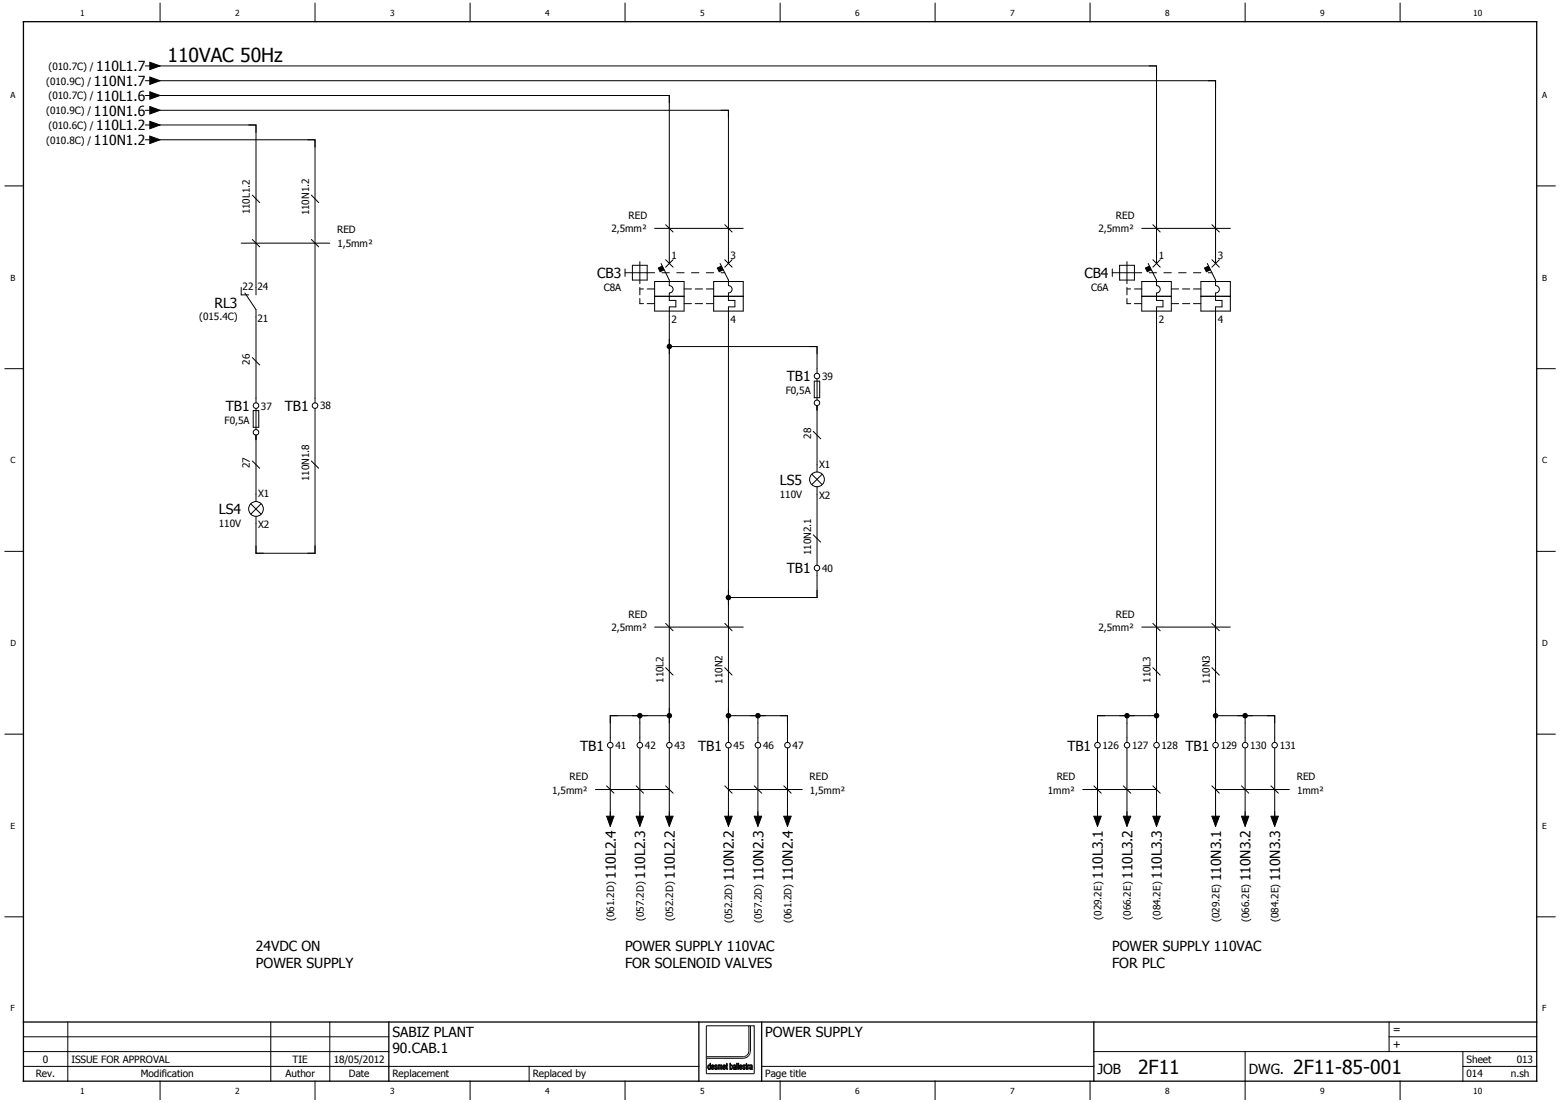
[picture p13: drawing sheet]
<svg xmlns="http://www.w3.org/2000/svg" width="297mm" height="210mm" viewBox="0 0 297 210" stroke-linecap="round" stroke-linejoin="round" font-family="sans-serif">
<defs><g id="words">
<g font-size="3.7">
<text x="31.9" y="11.8">110VAC 50Hz</text>
<text x="216.7" y="204.4">2F11</text>
<text x="246.2" y="204.4">2F11-85-001</text>
</g>
<g font-size="2.6">
<text x="17.9" y="16.4">110N1.7</text>
<text x="18.3" y="13.6">110L1.7</text>
<text x="17.9" y="22">110N1.6</text>
<text x="18.3" y="19.2">110L1.6</text>
<text x="17.9" y="27.6">110N1.2</text>
<text x="18.3" y="24.8">110L1.2</text>
<text x="113.7" y="52.9">CB3</text>
<text x="206.5" y="52.9">CB4</text>
<text x="40.8" y="58.5">RL3</text>
<text x="149.8" y="72.6">TB1</text>
<text x="43" y="78.2">TB1</text>
<text x="54.2" y="78.2">TB1</text>
<text x="148.5" y="92.3">LS5</text>
<text x="41.7" y="97.9">LS4</text>
<text x="149.8" y="109.2">TB1</text>
<text x="110.5" y="142.9">TB1</text>
<text x="133" y="142.9">TB1</text>
<text x="203.2" y="142.9">TB1</text>
<text x="225.7" y="142.9">TB1</text>
<text x="117.2" y="167.3" transform="rotate(-90 117.2 167.3)">110L2.4</text>
<text x="122.9" y="167.3" transform="rotate(-90 122.9 167.3)">110L2.3</text>
<text x="128.5" y="167.3" transform="rotate(-90 128.5 167.3)">110L2.2</text>
<text x="139.7" y="167.8" transform="rotate(-90 139.7 167.8)">110N2.2</text>
<text x="145.4" y="167.8" transform="rotate(-90 145.4 167.8)">110N2.3</text>
<text x="151" y="167.8" transform="rotate(-90 151 167.8)">110N2.4</text>
<text x="210" y="167.3" transform="rotate(-90 210 167.3)">110L3.1</text>
<text x="215.6" y="167.3" transform="rotate(-90 215.6 167.3)">110L3.2</text>
<text x="221.3" y="167.3" transform="rotate(-90 221.3 167.3)">110L3.3</text>
<text x="232.5" y="167.8" transform="rotate(-90 232.5 167.8)">110N3.1</text>
<text x="238.1" y="167.8" transform="rotate(-90 238.1 167.8)">110N3.2</text>
<text x="243.8" y="167.8" transform="rotate(-90 243.8 167.8)">110N3.3</text>
<text x="48.7" y="181">24VDC ON</text>
<text x="48.7" y="184.2">POWER SUPPLY</text>
<text x="119" y="181">POWER SUPPLY 110VAC</text>
<text x="119" y="184.2">FOR SOLENOID VALVES</text>
<text x="211.8" y="181">POWER SUPPLY 110VAC</text>
<text x="211.8" y="184.2">FOR PLC</text>
<text x="74.7" y="197.4">SABIZ PLANT</text>
<text x="145.7" y="197.4">POWER SUPPLY</text>
<text x="74.7" y="200.6">90.CAB.1</text>
<text x="209" y="204.4">JOB</text>
<text x="237.8" y="204.4">DWG.</text>
</g>
<g font-size="2.1">
<text x="265.2" y="196.7">=</text>
<text x="265.2" y="199.5">+</text>
</g>
<g font-size="1.9">
<text x="8.8" y="16.1">(010.9C) /</text>
<text x="9.2" y="13.3">(010.7C) /</text>
<text x="8.8" y="21.7">(010.9C) /</text>
<text x="9.2" y="18.9">(010.7C) /</text>
<text x="8.8" y="27.3">(010.8C) /</text>
<text x="9.2" y="24.5">(010.6C) /</text>
<text x="47.6" y="40.8" transform="rotate(-90 47.6 40.8)">110L1.2</text>
<text x="58.9" y="41" transform="rotate(-90 58.9 41)">110N1.2</text>
<text x="119.7" y="41.6">RED</text>
<text x="212.5" y="41.6">RED</text>
<text x="64.2" y="44.5">RED</text>
<text x="64.2" y="47.1">1,5mm²</text>
<text x="116.4" y="44.3">2,5mm²</text>
<text x="209.2" y="44.3">2,5mm²</text>
<text x="127.9" y="49.2">1</text>
<text x="139.1" y="49.2">3</text>
<text x="220.6" y="49.2">1</text>
<text x="231.9" y="49.2">3</text>
<text x="46.2" y="55.3">22</text>
<text x="49" y="55.3">24</text>
<text x="115" y="55.4">C8A</text>
<text x="207.8" y="55.4">C6A</text>
<text x="37.9" y="61">(015.4C)</text>
<text x="49" y="61.2">21</text>
<text x="127.9" y="61.5">2</text>
<text x="139.1" y="61.5">4</text>
<text x="220.6" y="61.5">2</text>
<text x="231.9" y="61.5">4</text>
<text x="47.6" y="69.4" transform="rotate(-90 47.6 69.4)">26</text>
<text x="49.7" y="78">37</text>
<text x="61" y="77.9">38</text>
<text x="149.6" y="75.1">F0,5A</text>
<text x="156.5" y="72.3">39</text>
<text x="42.8" y="80.7">F0,5A</text>
<text x="154.4" y="83.5" transform="rotate(-90 154.4 83.5)">28</text>
<text x="47.6" y="89.1" transform="rotate(-90 47.6 89.1)">27</text>
<text x="156" y="89">X1</text>
<text x="49.1" y="94.6">X1</text>
<text x="58.9" y="91.6" transform="rotate(-90 58.9 91.6)">110N1.8</text>
<text x="148.5" y="94.7">110V</text>
<text x="156" y="95">X2</text>
<text x="41.7" y="100.4">110V</text>
<text x="49.1" y="100.6">X2</text>
<text x="154.4" y="105.6" transform="rotate(-90 154.4 105.6)">110N2.1</text>
<text x="156.5" y="108.9">40</text>
<text x="119.7" y="117.6">RED</text>
<text x="212.5" y="117.6">RED</text>
<text x="116.4" y="120.2">2,5mm²</text>
<text x="209.2" y="120.2">2,5mm²</text>
<text x="126.3" y="130" transform="rotate(-90 126.3 130)">110L2</text>
<text x="137.6" y="130.2" transform="rotate(-90 137.6 130.2)">110N2</text>
<text x="219.1" y="130" transform="rotate(-90 219.1 130)">110L3</text>
<text x="230.3" y="130.2" transform="rotate(-90 230.3 130.2)">110N3</text>
<text x="117.2" y="142.6">41</text>
<text x="122.8" y="142.6">42</text>
<text x="128.4" y="142.6">43</text>
<text x="139.7" y="142.6">45</text>
<text x="145.3" y="142.6">46</text>
<text x="150.9" y="142.6">47</text>
<text x="209.9" y="142.6">126</text>
<text x="215.6" y="142.6">127</text>
<text x="221.2" y="142.6">128</text>
<text x="232.4" y="142.6">129</text>
<text x="238.1" y="142.6">130</text>
<text x="243.7" y="142.6">131</text>
<text x="108.5" y="148.5">RED</text>
<text x="154.2" y="148.5">RED</text>
<text x="201.2" y="148.5">RED</text>
<text x="246.9" y="148.5">RED</text>
<text x="105.2" y="151.1">1,5mm²</text>
<text x="154.2" y="151.1">1,5mm²</text>
<text x="199.5" y="151.1">1mm²</text>
<text x="247" y="151.1">1mm²</text>
<text x="117" y="175.3" transform="rotate(-90 117 175.3)">(061.2D)</text>
<text x="122.6" y="175.3" transform="rotate(-90 122.6 175.3)">(057.2D)</text>
<text x="128.2" y="175.3" transform="rotate(-90 128.2 175.3)">(052.2D)</text>
<text x="139.4" y="175.7" transform="rotate(-90 139.4 175.7)">(052.2D)</text>
<text x="145.1" y="175.7" transform="rotate(-90 145.1 175.7)">(057.2D)</text>
<text x="150.7" y="175.7" transform="rotate(-90 150.7 175.7)">(061.2D)</text>
<text x="209.7" y="175.1" transform="rotate(-90 209.7 175.1)">(029.2E)</text>
<text x="215.3" y="175.1" transform="rotate(-90 215.3 175.1)">(066.2E)</text>
<text x="221" y="175.1" transform="rotate(-90 221 175.1)">(084.2E)</text>
<text x="232.2" y="175.5" transform="rotate(-90 232.2 175.5)">(029.2E)</text>
<text x="237.8" y="175.5" transform="rotate(-90 237.8 175.5)">(066.2E)</text>
<text x="243.5" y="175.5" transform="rotate(-90 243.5 175.5)">(084.2E)</text>
<text x="8.1" y="202.3">0</text>
<text x="13.6" y="202.3">ISSUE FOR APPROVAL</text>
<text x="55.7" y="202.3">TIE</text>
<text x="63.5" y="202.3">18/05/2012</text>
<text x="279.2" y="202.3">Sheet</text>
<text x="288.8" y="202.3">013</text>
<text x="6.8" y="205.1">Rev.</text>
<text x="26.8" y="205.1">Modification</text>
<text x="54.4" y="205.1">Author</text>
<text x="66.4" y="205.1">Date</text>
<text x="74.7" y="205.1">Replacement</text>
<text x="101.4" y="205.1">Replaced by</text>
<text x="145.7" y="205.1">Page title</text>
<text x="279.2" y="205.1">014</text>
<text x="287.7" y="205.1">n.sh</text>
</g>
<g font-size="1.6">
<text x="15.3" y="3.1">1</text>
<text x="44.8" y="3.1">2</text>
<text x="74.3" y="3.1">3</text>
<text x="103.8" y="3.1">4</text>
<text x="133.3" y="3.1">5</text>
<text x="162.9" y="3.1">6</text>
<text x="192.4" y="3.1">7</text>
<text x="221.9" y="3.1">8</text>
<text x="251.4" y="3.1">9</text>
<text x="280.5" y="3.1">10</text>
<text x="2" y="18.6">A</text>
<text x="293.7" y="18.6">A</text>
<text x="2" y="53.4">B</text>
<text x="293.7" y="53.4">B</text>
<text x="2" y="88.2">C</text>
<text x="293.7" y="88.2">C</text>
<text x="2" y="123">D</text>
<text x="293.7" y="123">D</text>
<text x="2" y="157.8">E</text>
<text x="293.7" y="157.8">E</text>
<text x="2" y="192.6">F</text>
<text x="293.7" y="192.6">F</text>
<text x="15.3" y="208.3">1</text>
<text x="44.8" y="208.3">2</text>
<text x="74.3" y="208.3">3</text>
<text x="103.8" y="208.3">4</text>
<text x="133.3" y="208.3">5</text>
<text x="162.9" y="208.3">6</text>
<text x="192.4" y="208.3">7</text>
<text x="221.9" y="208.3">8</text>
<text x="251.4" y="208.3">9</text>
<text x="280.5" y="208.3">10</text>
</g>
</g></defs>
<path d="M209.8 .5l-209 209M296.2 .6l-295.4 208.8M.8 209.2l.3 .3" fill="none" stroke="#fff" stroke-width=".19"/>
<g fill="none" stroke="#010101" stroke-width=".19">
<path d="M30.5 .6v3.5M60 .6v3.5M89.5 .6v3.5M119 .6v3.5M148.5 .6v3.5M178.1 .6v3.5M207.6 .6v3.5M237.1 .6v3.5M266.6 .6v3.5M.9 35.4h3.6M292.6 35.4h3.5M.9 70.2h3.6"/>
<path d="M292.6 70.2h3.5M.9 105h3.6M292.6 105h3.5M.9 139.8h3.6M292.6 139.8h3.5M.9 174.5h3.6M292.6 174.5h3.5M4.5 197.4h69.5M12.9 194.6v11.2M51.6 194.6v11.2M62.8 194.6v11.2M134.5 195.3h8.1v5a1.08 1.08 0 0 1-1.1 .9h-7z"/>
<path d="M264.5 197.4h28.1M264.5 194.6v5.6M4.5 203h128.6M4.5 200.2h69.5M30.5 205.8v3.5M60 205.8v3.5M89.5 205.8v3.5M100.8 203v2.8M119 205.8v3.5M135.6 203.4h.1M135.6 202.8h.2l.1 .3h-.4zM135.9 202.8h.1"/>
<path d="M135.9 202.8l.1 .4h-.2v-.1v.1h-.3l.1 .2M135.9 202.8a.4 .4 0 0 0-.5 .2 .4 .4 0 0 0 .1 .5l.2 .1 .3-.3-.3 .2-.1-.1M148.5 205.8v3.5M178.1 205.8v3.5M207.6 205.8v3.5M208.3 200.2h84.3M237.1 200.2v9.1M266.6 205.8v3.5M278.6 203h14M278.6 200.2v5.6"/>
</g>
<path d="M4.5 4.1h288.1v201.7h-288.1zM4.5 194.6h288.1M74 194.6v11.2M133.1 194.6v11.2M145 194.6v11.2M208.3 194.6v11.2" fill="none" stroke="#010101" stroke-width=".25"/>
<path d="M135.6 202.7l.3 .2 .1 .3h-.2v-.3a.17 .17 0 0 0-.2-.1 .17 .17 0 0 0-.1 .3h.3v.1h-.3l.1 .3 .4-.2a.32 .32 0 0 1-.5 .3 .32 .32 0 0 1-.1-.5z" fill="#010101"/>
<path d="M137.8 203.4h.1M137.8 203.4v.1M137.8 202.8h.2l.1 .3h-.4zM137.8 203.5h.1M137.9 203.5l.3-.2-.1 .2M138.1 203.5h.1M138.1 202.8h.1M138.1 202.8l.1 .4h-.2v-.1v.1h-.3l.1 .2M138.1 202.8a.4 .4 0 0 0-.5 .2 .4 .4 0 0 0 .1 .5l.2 .1 .2-.1" fill="none" stroke="#010101" stroke-width=".19"/>
<path d="M137.7 202.8l.3-.1 .2 .5h-.2v-.3a.17 .17 0 0 0-.2-.1 .17 .17 0 0 0-.1 .3h.3v.1h-.3l.1 .3 .4-.2-.1 .2-.2 .1-.2-.1z" fill="#010101"/>
<g fill="none" stroke="#010101" stroke-width=".19">
<path d="M139.1 203.3v.1M139.1 203.4l.1 .1M139.1 202.9v.4M139.1 202.9l.2-.1 .1 .3-.2 .4M139.1 202.9h.1M139.2 203.5h.1M139.2 203.5v.1M139.3 202.7h.1M139.4 203.5l-.2 .1M139.4 203.4v.1M139.5 202.9h.1M139.5 202.9l-.1 .5"/>
<path d="M139.5 202.9l-.1-.2-.3 .1v-.4h-.1v1.2l.1-.1 .1 .1"/>
</g>
<path d="M139 202.4h.1v.4a.43 .43 0 0 1 .4 .3 .43 .43 0 0 1-.2 .5v-.1a.34 .34 0 0 0 .2-.4 .34 .34 0 0 0-.3-.3l-.1 .4 .1 .4-.1-.1-.1 .1z" fill="#010101"/>
<g fill="none" stroke="#010101" stroke-width=".19">
<path d="M139.7 202.7h.1M139.7 202.7h.3M139.7 202.7l-.1 .2 .3-.1 .1 .2M139.7 203.1l-.1 .3 .2 .2M139.8 203.1h-.1M139.8 203.5v.1zM139.9 203.4v.1M140 202.7h.1M140 203h.1M140 203l-.2 .1M140 202.7l.1 .9-.1-.1-.2 .1"/>
<circle cx="139.9" cy="203.3" r=".17"/>
</g>
<path d="M139.7 202.7l.4 .1v.8l-.1-.1-.2 .1 .2-.5-.3 .2 .1 .3-.2-.1v-.3l.4-.2-.1-.2-.3 .1z" fill="#010101"/>
<path d="M140.9 203.4h.1M140.9 203.4l.1 .1M140.9 202.8h.2l.1 .3h-.3zM141 203.5h.1M141.1 203.5l.2-.2-.1 .2M141.2 203.5h.1M141.2 202.8h.1M141.2 202.8l.1 .4h-.2v-.1v.1h-.2v.2M141.2 202.8a.4 .4 0 0 0-.5 .2 .4 .4 0 0 0 .2 .5h.3" fill="none" stroke="#010101" stroke-width=".19"/>
<path d="M141 202.7l.3 .2v.3h-.2v-.1h.1v-.2a.17 .17 0 0 0-.2-.1 .17 .17 0 0 0-.1 .3h.2v.1h-.2l.1 .3 .3-.2-.2 .3a.49 .49 0 0 1-.4-.4 .49 .49 0 0 1 .3-.5z" fill="#010101"/>
<g fill="none" stroke="#010101" stroke-width=".19">
<path d="M142.9 202.7h.1M142.9 202.7h.2M142.9 202.7l-.2 .2 .3-.1 .1 .2M142.9 203.1h.1M143 203.5v.1M143.1 202.7h.1M143.1 203h.1M143.1 203a.29 .29 0 0 0-.4 .2 .29 .29 0 0 0 .3 .4M143.1 202.7l.2 .9-.1-.1-.2 .1"/>
<circle cx="143" cy="203.3" r=".16"/>
</g>
<path d="M142.8 202.8l.1-.1 .3 .1 .1 .8-.1-.1-.2 .1 .1-.5-.2 .2 .1 .3-.3-.1 .1-.3 .3-.2-.1-.2-.3 .1z" fill="#010101"/>
<path d="M134.9 202.9a.3 .3 0 0 1 .3 .2 .3 .3 0 0 1-.2 .4l-.1-.2zM135 203.5h.1M135.2 202.4l.1 1.2-.1-.1-.2 .1v-.1v.1a.51 .51 0 0 1 .1-.9l.1 .1z" fill="none" stroke="#010101" stroke-width=".19"/>
<path d="M135.2 202.4l.1 1.2-.1-.1-.2 .1v-.1a.42 .42 0 0 0 .1-.7l-.2 .2 .1 .6a.48 .48 0 0 1-.2-.5 .48 .48 0 0 1 .3-.4l.1 .1z" fill="#010101"/>
<path d="M136.2 202.7h.1M136.2 202.7l-.1 .4 .4 .2-.2 .2M136.2 202.7h.2M136.2 203.4h.1M136.2 203.4l.1 .1M136.3 203.5h.1M136.4 202.7h.1M136.4 202.7l.1 .2-.3-.1a.23 .23 0 0 0 .1 .3 .23 .23 0 0 0 .2 .1 .27 .27 0 0 1-.1 .4 .27 .27 0 0 1-.3-.3l.1 .1" fill="none" stroke="#010101" stroke-width=".19"/>
<path d="M136.1 202.8l.3-.1 .1 .2-.2-.1-.1 .2a.32 .32 0 0 1 .4 .3 .32 .32 0 0 1-.4 .3l-.1-.3 .2 .2 .2-.2-.4-.2z" fill="#010101"/>
<path d="M136.7 202.7l.1 .1 .2-.1 .1 .1 .3-.1 .1 .9h-.1v-.8l-.2 .1v.7h-.1v-.7l-.2-.1-.1 .8h-.1zM137 202.7h.1M137.2 202.9h.1" fill="none" stroke="#010101" stroke-width=".19"/>
<path d="M136.7 202.7l.1 .1 .2-.1 .1 .1 .3-.1 .1 .9h-.1l-.1-.8-.1 .2v.6h-.1l-.1-.8-.2 .1v.7h-.1z" fill="#010101"/>
<path d="M138.3 202.5l.1-.1v.3h.2l-.2 .1 .2 .8-.3-.1zM138.4 203.4h.1" fill="none" stroke="#010101" stroke-width=".19"/>
<path d="M138.3 202.5l.1-.1v.3h.2l-.2 .1 .2 .8-.3-.1z" fill="#010101"/>
<path d="M140.3 202.4h.1v1.2h-.1z" fill="none" stroke="#010101" stroke-width=".19"/>
<path d="M140.3 202.4h.1v1.2h-.1z" fill="#010101"/>
<path d="M140.5 202.4h.1v1.2h-.1z" fill="none" stroke="#010101" stroke-width=".19"/>
<path d="M140.5 202.4h.1v1.2h-.1z" fill="#010101"/>
<path d="M141.6 203.4h.1M141.6 203.4l.1 .1M141.7 203.5h.1M141.8 202.7l.1 .2-.3-.1a.23 .23 0 0 0 0 .3 .23 .23 0 0 0 .3 .1 .27 .27 0 0 1-.1 .4 .27 .27 0 0 1-.4-.3l.2 .1M141.8 202.7h.1M141.8 202.7a.28 .28 0 0 0-.4 .3 .28 .28 0 0 0 .4 .3l-.1 .2" fill="none" stroke="#010101" stroke-width=".19"/>
<path d="M141.5 202.8a.18 .18 0 0 1 .2-.1 .18 .18 0 0 1 .1 .2l-.1-.1-.2 .2a.32 .32 0 0 1 .4 .3 .32 .32 0 0 1-.3 .3l-.2-.3 .3 .2 .1-.2-.1-.1a.26 .26 0 0 1-.3-.2 .26 .26 0 0 1 .1-.2z" fill="#010101"/>
<path d="M142.2 203.4v-1l-.2 .4 .1 .7 .2 .1v-.1M142.2 203.4h.1M142.2 203.4v.1M142.2 203.5h.1" fill="none" stroke="#010101" stroke-width=".19"/>
<path d="M142.1 202.5l.1-.1 .1 .3-.1 .7 .1 .2-.2-.1z" fill="#010101"/>
<path d="M142.5 202.9h.1M142.7 202.7l-.2 .2M142.7 202.7h.1M142.7 202.7l-.2 .1-.1-.1v.9h.1v-.7" fill="none" stroke="#010101" stroke-width=".19"/>
<path d="M142.4 202.7l.1 .1 .2-.1-.2 .2v.7h-.1z" fill="#010101"/>
<g fill="none" stroke="#010101" stroke-width=".19">
<path d="M29.1 12.6h191.1v36.5M29.1 15.4h202.4v33.7M29.1 18.2h98.3v30.9M126 18.2h1.4v1.4M29.1 23.8h19.6v30.9M29.1 26.6h30.9v49.2M29.1 21h109.6v28.1M137.3 21h1.4v1.4M45.9 46.3h16.9M124.6 43.5h16.9M48.7 60.3v15.5M60 77.7v27.6h-11.3v-5.6"/>
<path d="M127.4 60.3v80.2M127.4 66h28.2v4.2M127.4 64.6v2.8M138.7 60.3v80.2M155.6 77.2v11.3M220.2 60.3v80.2M231.5 60.3v80.2M48.7 82.8v11.3M155.6 94.1v13.5M48.7 103.9v1.4h1.4M124.6 119.4h16.9M155.6 109.5v4.2h-15.5"/>
<path d="M121.8 137.6v2.9M126 136.2h-9.8v4.3M140.1 136.2h9.8v4.3M144.3 137.6v2.9M214.6 137.6v2.9M218.8 136.2h-9.8v4.3M232.9 136.2h9.8v4.3M237.1 137.6v2.9M116.2 142.4v14.2M121.8 142.4v14.2M127.4 142.4v14.2M138.7 142.4v14.2"/>
<path d="M144.3 142.4v14.2M149.9 142.4v14.2M209 142.4v14.2M214.6 142.4v14.2M220.2 142.4v14.2M231.5 142.4v14.2M237.1 142.4v14.2M242.7 142.4v14.2M142.6 195.3h.3M142.9 195.3v4.8a1.41 1.41 0 0 1-1.4 1.4h-7M142.9 195.3h.7v9.1h-9.1v-3.2M145 203h63.3"/>
</g>
<path d="M127.2 65.5a.52 .52 0 0 1 .8 .5h-.6h.6a.52 .52 0 0 1-.8 .4 .52 .52 0 0 1 0-.9z" fill-rule="evenodd" fill="#010101"/>
<path d="M138.7 112.4v2.8M138.7 113.7h1.4" fill="none" stroke="#010101" stroke-width=".19"/>
<path d="M138.4 113.3a.53 .53 0 0 1 .8 .4h-.5h.5a.53 .53 0 0 1-.8 .5 .53 .53 0 0 1 0-.9z" fill-rule="evenodd" fill="#010101"/>
<path d="M154.2 66h1.4v1.4M155.6 112.4v1.3h-1.4M117.6 136.2h-1.4v1.4M138.7 136.2h1.4M138.7 134.8v2.8M148.5 136.2h1.4v1.4" fill="none" stroke="#010101" stroke-width=".19"/>
<path d="M138.4 135.8a.53 .53 0 0 1 .8 .4h-.5h.5a.53 .53 0 0 1-.8 .5 .53 .53 0 0 1 0-.9z" fill-rule="evenodd" fill="#010101"/>
<path d="M126 136.2h1.4M127.4 134.8v2.8" fill="none" stroke="#010101" stroke-width=".19"/>
<path d="M127.2 135.8a.52 .52 0 0 1 .8 .4h-.6h.6a.52 .52 0 0 1-.8 .5 .52 .52 0 0 1 0-.9z" fill-rule="evenodd" fill="#010101"/>
<path d="M142.9 136.2h2.8M144.3 136.2v1.4M113.4 150.3h14M138.7 150.3h14.1" fill="none" stroke="#010101" stroke-width=".19"/>
<path d="M143.9 136a.53 .53 0 0 1 .6-.3 .53 .53 0 0 1 .3 .5h-.5h.5a.53 .53 0 0 1-.6 .6 .53 .53 0 0 1-.3-.8z" fill-rule="evenodd" fill="#010101"/>
<path d="M120.4 136.2h2.8M121.8 136.2v1.4" fill="none" stroke="#010101" stroke-width=".19"/>
<path d="M121.4 136a.53 .53 0 0 1 .6-.3 .53 .53 0 0 1 .4 .5h-.6h.6a.53 .53 0 0 1-.7 .6 .53 .53 0 0 1-.3-.8z" fill-rule="evenodd" fill="#010101"/>
<path d="M218.8 12.6h1.4v1.4M230.1 15.4h1.4v1.4M47.3 23.8h1.4v1.4M58.6 26.6h1.4v1.4M217.4 43.5h16.9M217.4 119.4h16.9M210.4 136.2h-1.4v1.4M231.5 136.2h1.4M231.5 134.8v2.8M241.3 136.2h1.4v1.4" fill="none" stroke="#010101" stroke-width=".19"/>
<path d="M231 136a.53 .53 0 0 1 .6-.3 .53 .53 0 0 1 .4 .5h-.5h.5a.53 .53 0 0 1-.7 .6 .53 .53 0 0 1-.3-.8z" fill-rule="evenodd" fill="#010101"/>
<path d="M218.8 136.2h1.4M220.2 134.8v2.8" fill="none" stroke="#010101" stroke-width=".19"/>
<path d="M219.8 136a.53 .53 0 0 1 .6-.3 .53 .53 0 0 1 .3 .5h-.5h.5a.53 .53 0 0 1-.6 .6 .53 .53 0 0 1-.3-.8z" fill-rule="evenodd" fill="#010101"/>
<path d="M235.7 136.2h2.8M237.1 136.2v1.4M206.2 150.3h14M231.5 150.3h14" fill="none" stroke="#010101" stroke-width=".19"/>
<path d="M236.6 136a.53 .53 0 0 1 .6-.3 .53 .53 0 0 1 .4 .5h-.5h.5a.53 .53 0 0 1-.7 .6 .53 .53 0 0 1-.3-.8z" fill-rule="evenodd" fill="#010101"/>
<path d="M213.2 136.2h2.8M214.6 136.2v1.4" fill="none" stroke="#010101" stroke-width=".19"/>
<path d="M214.3 135.8a.52 .52 0 0 1 .8 .4h-.5h.5a.52 .52 0 0 1-.8 .5 .52 .52 0 0 1 0-.9z" fill-rule="evenodd" fill="#010101"/>
<g fill="none" stroke="#010101" stroke-width=".19">
<path d="M119 51.9h5.6M119 51.2v1.4M120.4 50.5h2.8v2.8h-2.8zM121.8 56.8v1h.7M121.8 55h.7M121.8 49.8v4.2M121.8 54.7v1.4M123.2 55h1.4M123.2 57.8h1.4M124.6 56.4h5.7M124.6 53.6h5.7v5.6h-5.7zM125.3 51l.7-.3 .4 .7-.7 .3z"/>
<path d="M125.9 50.2l1.5 3.1v1.1a.7 .7 0 0 1 .8 .7 .7 .7 0 0 1-.8 .7v1.4h1.3v1.2h-1.3v1.9M126 51.9h1.4M126.7 49.4l1.5 1.5M127.4 49.1v1.1M128.2 49.4l-1.5 1.5M128.9 51.9h1.4M131.7 51.9h1.4M134.5 51.9h1.4M137.3 51.9h.7M138.7 53.3v1.1a.7 .7 0 0 1 .7 .7 .7 .7 0 0 1-.7 .7v1.4h1.2v1.2h-1.2v1.9M126.7 127.1l1.5 1.4"/>
</g>
<path d="M125.3 51l.7-.3 .4 .7-.7 .3z" fill="#010101"/>
<path d="M136.6 51l.7-.3 .3 .7-.7 .3zM138 49.4l1.4 1.5M138.7 49.1v1.1M139.4 49.4l-1.4 1.5" fill="none" stroke="#010101" stroke-width=".19"/>
<path d="M136.6 51l.7-.3 .3 .7-.7 .3z" fill="#010101"/>
<g fill="none" stroke="#010101" stroke-width=".19">
<path d="M48 37.1l1.4 1.5M59.3 37.1l1.4 1.5M45.9 54.7v1.4h1.4M46.6 55.8l2.1 3.1v1.4M48 45.6l1.4 1.4M48.7 54.7v1.4M59.3 45.6l1.4 1.4M126.7 42.8l1.5 1.4M130.3 55h1.4M130.3 57.8h1.4M132.4 55h1.4M132.4 57.8h1.4"/>
<path d="M134.5 55h1.4M134.5 57.8h1.4M135.9 56.4h5.6M135.9 53.6h5.6v5.6h-5.6zM137.1 50.2l1.6 3.1M138 42.8l1.4 1.4M211.8 51.9h5.6M211.8 51.2v1.4M213.2 50.5h2.8v2.8h-2.8zM214.6 49.8v4.2M214.6 54.7v1.4M214.6 55h.7"/>
<path d="M214.6 56.8v1h.7M216 57.8h1.4M216 55h1.4M217.4 56.4h5.6M217.4 53.6h5.6v5.6h-5.6zM218.1 51l.7-.3 .4 .7-.7 .3zM218.6 50.2l1.6 3.1v1.1a.7 .7 0 0 1 .7 .7 .7 .7 0 0 1-.7 .7v1.4h1.2v1.2h-1.2v1.9M218.8 51.9h1.4M219.5 49.4l1.4 1.5M220.2 49.1v1.1M220.9 49.4l-1.4 1.5M221.6 51.9h1.4"/>
<path d="M224.4 51.9h1.4M227.2 51.9h1.5M230.1 51.9h.7M231.5 53.3v1.1a.7 .7 0 0 1 .7 .7 .7 .7 0 0 1-.7 .7v1.4h1.2v1.2h-1.2v1.9M48 68.1l1.4 1.4M48.2 78.2h1.1v3.1h-1.1zM48.7 75.8v.9M48.7 77.7v4.1M60 75.8v.9M155 72.6h1.1v3.1h-1.1zM155.6 70.2v.9M155.6 72.1v4.1"/>
<path d="M155.6 77.2v.9M47.7 95.9l2 2M48 87.8l1.4 1.4M48.7 98.3v1.4M48.7 82.8v.9M48.7 94.1v1.4M49.7 95.9l-2 2M59.3 87.8l1.4 1.4M154.6 90.3l1.9 1.9M154.9 82.1l1.4 1.4M155.6 88.5v1.4M155.6 92.7v1.4"/>
<path d="M156.5 90.3l-1.9 1.9M126.7 118.7l1.5 1.4M138 118.7l1.4 1.4M154.9 101.8l1.4 1.4M155.6 108.7v.8M138 127.1l1.4 1.4M115.5 149.6l1.4 1.4M116.2 140.5v.8M121.1 149.6l1.4 1.4M121.8 140.5v.8M126.7 149.6l1.5 1.4M127.4 140.5v.8"/>
<path d="M138 149.6l1.4 1.4M138.7 140.5v.8M143.6 149.6l1.4 1.4M144.3 140.5v.8M149.2 149.6l1.4 1.4M149.9 140.5v.8"/>
<circle cx="48.7" cy="77.2" r=".53"/>
<circle cx="60" cy="77.2" r=".53"/>
<circle cx="155.6" cy="76.7" r=".52"/>
<circle cx="155.6" cy="71.6" r=".52"/>
<circle cx="48.7" cy="96.9" r="1.4"/>
<circle cx="48.7" cy="82.3" r=".52"/>
<circle cx="155.6" cy="91.3" r="1.41"/>
<circle cx="155.6" cy="108.1" r=".52"/>
<circle cx="116.2" cy="141.9" r=".53"/>
<circle cx="121.8" cy="141.9" r=".53"/>
<circle cx="127.4" cy="141.9" r=".52"/>
<circle cx="138.7" cy="141.9" r=".53"/>
<circle cx="144.3" cy="141.9" r=".53"/>
<circle cx="149.9" cy="141.9" r=".53"/>
</g>
<path d="M218.1 51l.7-.3 .4 .7-.7 .3z" fill="#010101"/>
<path d="M229.4 51l.7-.3 .3 .7-.7 .3zM230.8 49.4l1.4 1.5M231.5 49.1v1.1M232.2 49.4l-1.4 1.5" fill="none" stroke="#010101" stroke-width=".19"/>
<path d="M229.4 51l.7-.3 .3 .7-.7 .3z" fill="#010101"/>
<g fill="none" stroke="#010101" stroke-width=".19">
<path d="M28.5 17.5l2 .7-2 .7zM219.5 42.8l1.4 1.4M223 55h1.4M223 57.8h1.4M225.1 55h1.4M225.1 57.8h1.4M227.2 55h1.5M227.2 57.8h1.5M228.7 56.4h5.6M228.7 53.6h5.6v5.6h-5.6zM229.9 50.2l1.6 3.1M230.8 42.8l1.4 1.4"/>
<path d="M219.5 118.7l1.4 1.4M230.8 118.7l1.4 1.4M219.5 127.1l1.4 1.4M230.8 127.1l1.4 1.4M208.3 149.6l1.4 1.4M209 140.5v.8M213.9 149.6l1.4 1.4M214.6 140.5v.8M219.5 149.6l1.4 1.4M220.2 140.5v.8M230.8 149.6l1.4 1.4M231.5 140.5v.8"/>
<path d="M236.4 149.6l1.4 1.4M237.1 140.5v.8M242 149.6l1.4 1.4M242.7 140.5v.8"/>
<circle cx="209" cy="141.9" r=".53"/>
<circle cx="214.6" cy="141.9" r=".52"/>
<circle cx="220.2" cy="141.9" r=".53"/>
<circle cx="231.5" cy="141.9" r=".53"/>
<circle cx="237.1" cy="141.9" r=".53"/>
<circle cx="242.7" cy="141.9" r=".52"/>
</g>
<path d="M28.5 17.5l2 .7-2 .7z" fill="#010101"/>
<path d="M27.7 18.2h.8M28.5 20.3l2 .7-2 .7z" fill="none" stroke="#010101" stroke-width=".19"/>
<path d="M28.5 20.3l2 .7-2 .7z" fill="#010101"/>
<path d="M27.7 21h.8M28.5 23.1l2 .7-2 .7z" fill="none" stroke="#010101" stroke-width=".19"/>
<path d="M28.5 23.1l2 .7-2 .7z" fill="#010101"/>
<path d="M27.7 23.8h.8M28.5 25.9l2 .7-2 .7z" fill="none" stroke="#010101" stroke-width=".19"/>
<path d="M28.5 25.9l2 .7-2 .7z" fill="#010101"/>
<path d="M27.7 26.6h.8M138 155.4h1.4l-.7 1.9z" fill="none" stroke="#010101" stroke-width=".19"/>
<path d="M138 155.4h1.4l-.7 1.9z" fill="#010101"/>
<path d="M138.7 154.5v.9M143.6 155.4h1.4l-.7 1.9z" fill="none" stroke="#010101" stroke-width=".19"/>
<path d="M143.6 155.4h1.4l-.7 1.9z" fill="#010101"/>
<path d="M121.1 155.4h1.4l-.7 1.9zM144.3 154.5v.9" fill="none" stroke="#010101" stroke-width=".19"/>
<path d="M121.1 155.4h1.4l-.7 1.9z" fill="#010101"/>
<path d="M121.8 154.5v.9M149.2 155.4h1.4l-.7 1.9z" fill="none" stroke="#010101" stroke-width=".19"/>
<path d="M149.2 155.4h1.4l-.7 1.9z" fill="#010101"/>
<path d="M115.5 155.4h1.4l-.7 1.9zM149.9 154.5v.9" fill="none" stroke="#010101" stroke-width=".19"/>
<path d="M115.5 155.4h1.4l-.7 1.9z" fill="#010101"/>
<path d="M116.2 154.5v.9M126.7 155.4h1.5l-.8 1.9z" fill="none" stroke="#010101" stroke-width=".19"/>
<path d="M126.7 155.4h1.5l-.8 1.9z" fill="#010101"/>
<path d="M28.5 11.9l2 .7-2 .7zM127.4 154.5v.9" fill="none" stroke="#010101" stroke-width=".19"/>
<path d="M28.5 11.9l2 .7-2 .7z" fill="#010101"/>
<path d="M27.7 12.6h.8M28.5 14.7l2 .7-2 .7z" fill="none" stroke="#010101" stroke-width=".19"/>
<path d="M28.5 14.7l2 .7-2 .7z" fill="#010101"/>
<path d="M27.7 15.4h.8M230.8 155.4h1.4l-.7 1.9z" fill="none" stroke="#010101" stroke-width=".19"/>
<path d="M230.8 155.4h1.4l-.7 1.9z" fill="#010101"/>
<path d="M231.5 154.5v.9M236.4 155.4h1.4l-.7 1.9z" fill="none" stroke="#010101" stroke-width=".19"/>
<path d="M236.4 155.4h1.4l-.7 1.9z" fill="#010101"/>
<path d="M213.9 155.4h1.4l-.7 1.9zM237.1 154.5v.9" fill="none" stroke="#010101" stroke-width=".19"/>
<path d="M213.9 155.4h1.4l-.7 1.9z" fill="#010101"/>
<path d="M214.6 154.5v.9M242 155.4h1.4l-.7 1.9z" fill="none" stroke="#010101" stroke-width=".19"/>
<path d="M242 155.4h1.4l-.7 1.9z" fill="#010101"/>
<path d="M208.3 155.4h1.4l-.7 1.9zM242.7 154.5v.9" fill="none" stroke="#010101" stroke-width=".19"/>
<path d="M208.3 155.4h1.4l-.7 1.9z" fill="#010101"/>
<path d="M209 154.5v.9M219.5 155.4h1.4l-.7 1.9z" fill="none" stroke="#010101" stroke-width=".19"/>
<path d="M219.5 155.4h1.4l-.7 1.9z" fill="#010101"/>
<path d="M220.2 154.5v.9" fill="none" stroke="#010101" stroke-width=".19"/>
<use href="#words"/>
</svg>
